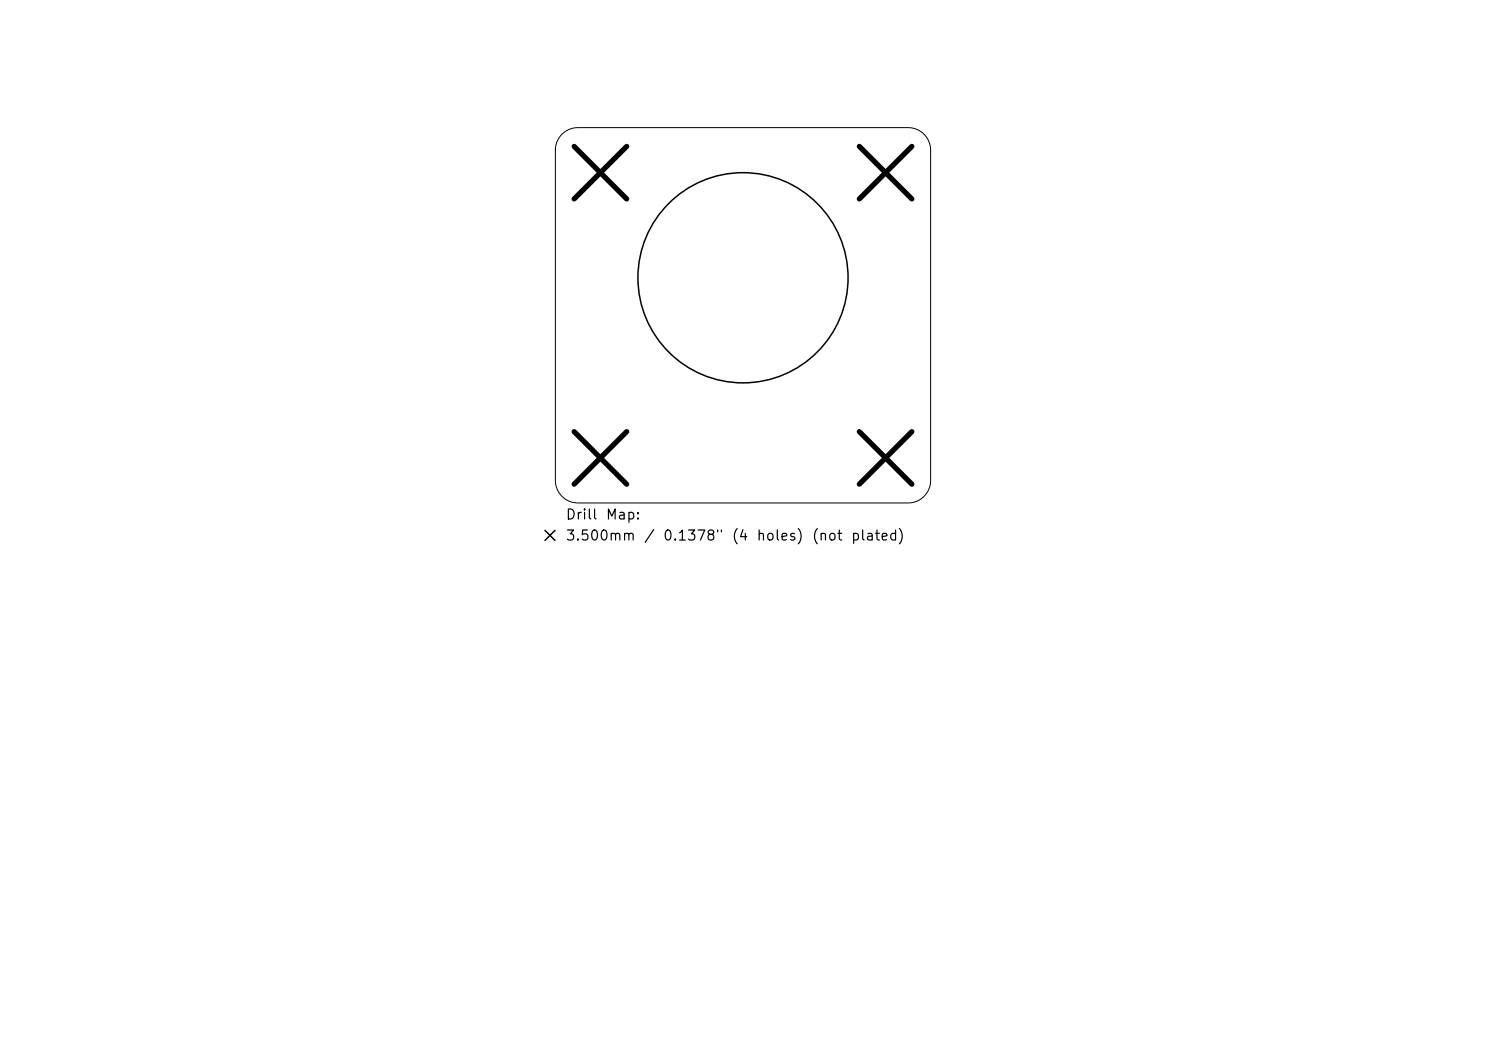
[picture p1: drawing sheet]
<svg xmlns="http://www.w3.org/2000/svg" width="297mm" height="210mm" viewBox="0 0 297 210" stroke-linecap="round" stroke-linejoin="round" font-family="sans-serif">
<defs><g id="words">
<g font-size="2">
<text x="112.9" y="104.3">Drill</text>
<text x="120.9" y="104.3">Map:</text>
<text x="112.9" y="108.5">3.500mm</text>
<text x="128.6" y="108.5">/</text>
<text x="132.4" y="108.5">0.1378&quot;</text>
<text x="146.1" y="108.5">(4</text>
<text x="151.1" y="108.5">holes)</text>
<text x="162.1" y="108.5">(not</text>
<text x="169.9" y="108.5">plated)</text>
</g>
</g></defs>
<path d="M112.3 26.8a4.5 4.5 0 0 1 3.2-1.3h66a4.5 4.5 0 0 1 4.5 4.5v66a4.5 4.5 0 0 1-4.5 4.5h-66a4.5 4.5 0 0 1-4.5-4.5v-66a4.5 4.5 0 0 1 1.3-3.2z" fill="none" stroke="#000" stroke-width=".2"/>
<g fill="none" stroke="#000" stroke-width=".3">
<path d="M108.9 106l2 2M110.9 106l-2 2"/>
<circle cx="148.5" cy="55.5" r="21"/>
</g>
<path d="M114.8 29.3l10.5 10.5M125.3 29.3l-10.5 10.5M171.8 29.3l10.5 10.5M182.3 29.3l-10.5 10.5M114.8 86.3l10.5 10.5M125.3 86.3l-10.5 10.5M171.8 86.3l10.5 10.5M182.3 86.3l-10.5 10.5" fill="none" stroke="#000" stroke-width="1.1"/>
<use href="#words"/>
</svg>
